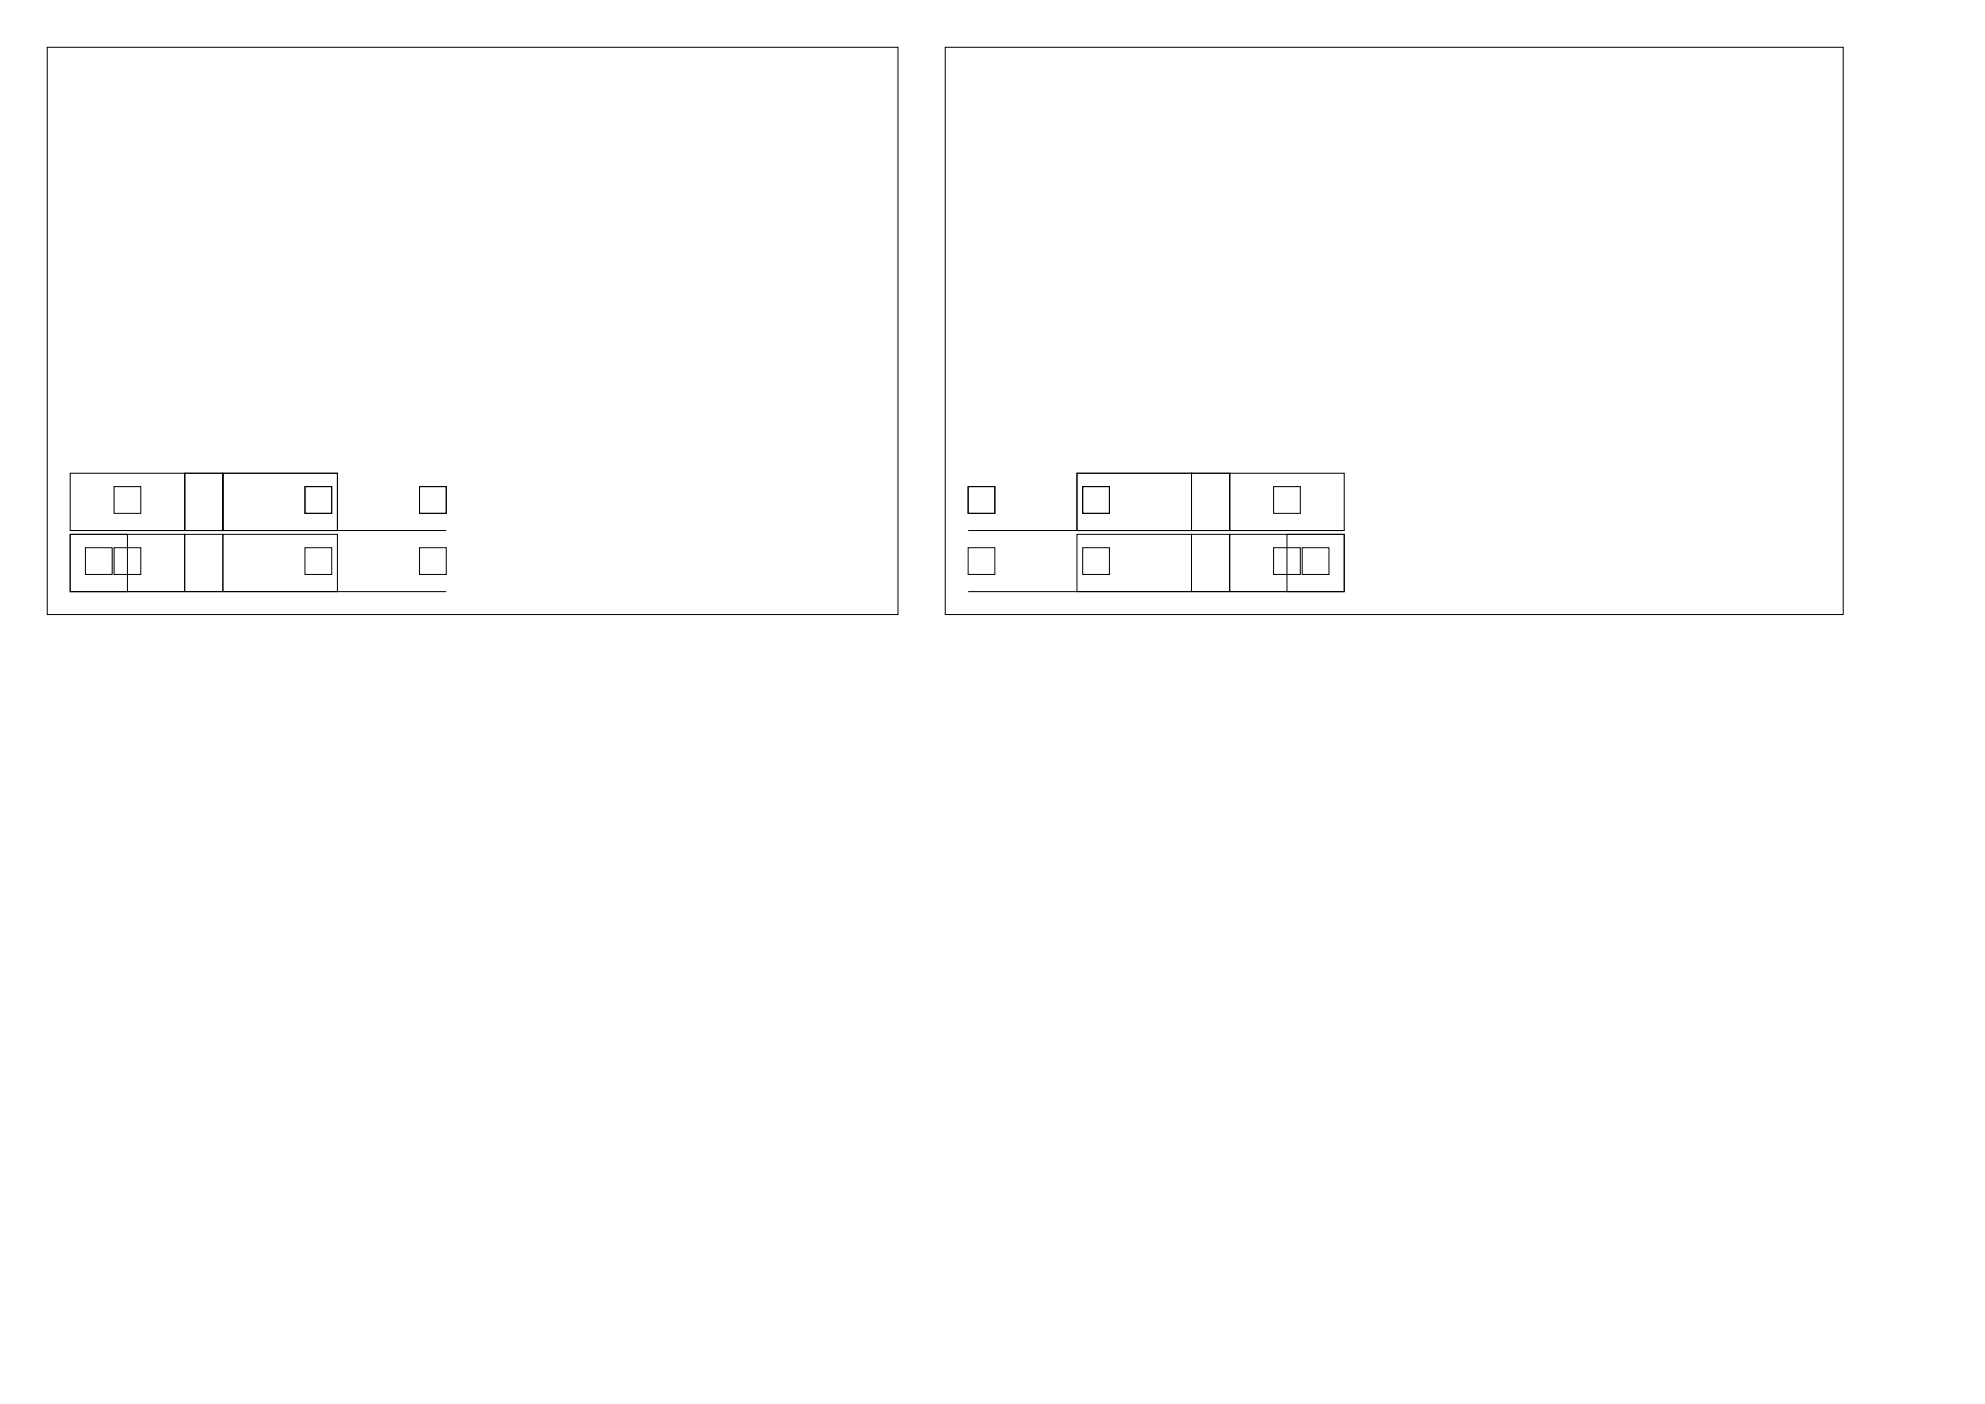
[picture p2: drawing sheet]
<svg xmlns="http://www.w3.org/2000/svg" width="420mm" height="297mm" viewBox="0 0 420 297" stroke-linecap="round" stroke-linejoin="round" font-family="sans-serif">
<g fill="none" stroke="#000" stroke-width=".21">
<path d="M10 10h180v120h-180zM200 10h190v120h-190zM14.8 100.1h24.3v12.1h-24.3zM14.8 113h24.3v12.2h-24.3zM14.8 113h12.2v12.2h-12.2zM14.8 112.2h79.6M18.1 115.9h5.6v5.6h-5.6zM24.1 102.9h5.7v5.7h-5.7zM24.1 115.9h5.7v5.6h-5.7zM39.1 100.1h8.1v12.1h-8.1zM39.1 113h8.1v12.2h-8.1zM47.2 100.1h24.2v12.1h-24.2z"/>
<path d="M47.2 113h24.2v12.2h-24.2zM64.5 102.9h5.7v5.7h-5.7zM64.5 115.9h5.7v5.6h-5.7zM88.8 102.9h5.6v5.7h-5.6zM88.8 115.9h5.6v5.6h-5.6zM204.8 102.9h5.7v5.7h-5.7zM204.8 115.9h5.7v5.6h-5.7zM204.8 112.2h79.6M227.9 100.1h24.2v12.1h-24.2zM227.9 113h24.2v12.2h-24.2zM229.1 102.9h5.6v5.7h-5.6zM229.1 115.9h5.6v5.6h-5.6z"/>
<path d="M252.1 100.1h8.1v12.1h-8.1zM252.1 113h8.1v12.2h-8.1zM260.2 100.1h24.2v12.1h-24.2zM260.2 113h24.2v12.2h-24.2zM269.5 102.9h5.6v5.7h-5.6zM269.5 115.9h5.6v5.6h-5.6zM272.3 113h12.1v12.2h-12.1zM275.5 115.9h5.7v5.6h-5.7zM14.8 125.2h79.6M204.8 125.2h79.6"/>
</g>
</svg>
